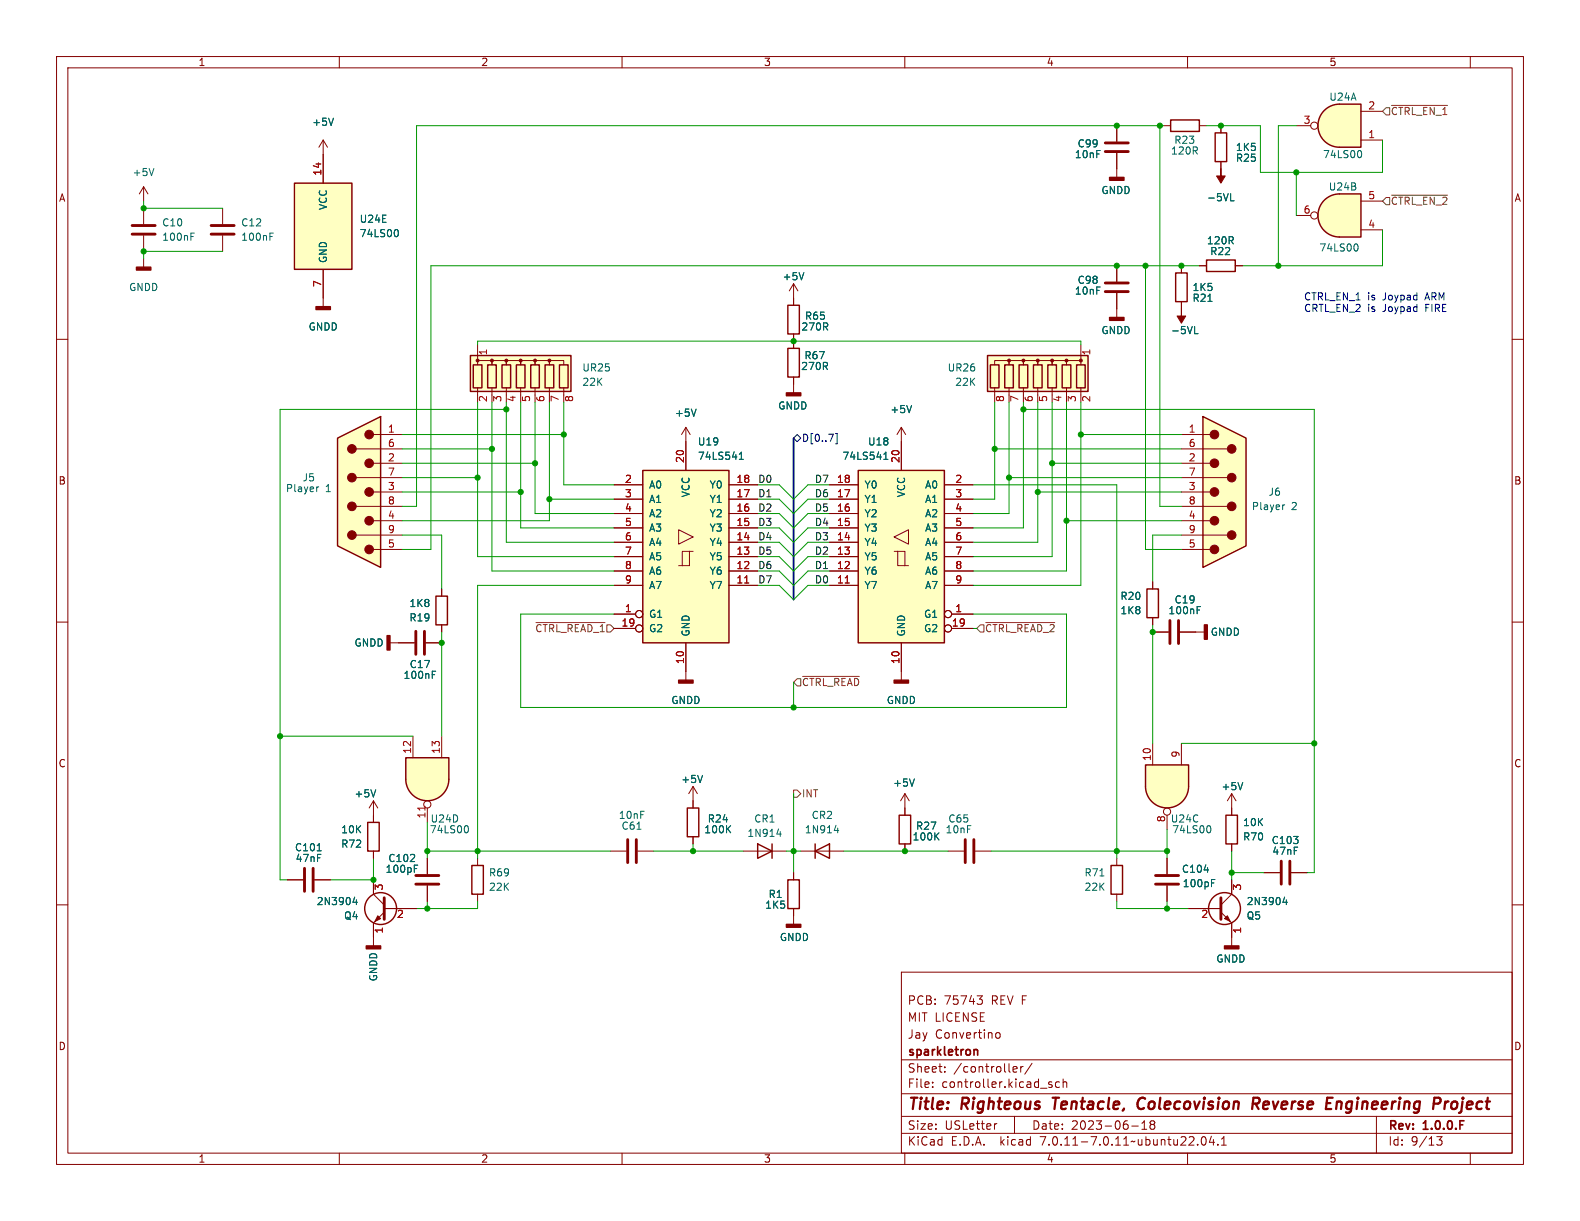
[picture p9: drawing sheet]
<svg xmlns="http://www.w3.org/2000/svg" width="279mm" height="216mm" viewBox="0 0 279 216" stroke-linecap="round" stroke-linejoin="round" font-family="sans-serif">
<defs><g id="words">
<g font-size="2.8" fill="#840000">
<text x="160.4" y="196.8">Title:</text>
<text x="170.1" y="196.8">Righteous</text>
<text x="187" y="196.8">Tentacle,</text>
<text x="202.8" y="196.8">Colecovision</text>
<text x="223.9" y="196.8">Reverse</text>
<text x="237.7" y="196.8">Engineering</text>
<text x="257.5" y="196.8">Project</text>
</g>
<g font-size="2.1" fill="#840000">
<text x="160.4" y="177.9">PCB:</text>
<text x="166.9" y="177.9">75743</text>
<text x="175.4" y="177.9">REV F</text>
<text x="160.4" y="183.9">Jay</text>
<text x="160.4" y="180.9">MIT LICENSE</text>
<text x="165.3" y="183.9">Convertino</text>
<text x="160.4" y="189.9">Sheet:</text>
<text x="160.4" y="187.1">sparkletron</text>
<text x="168.6" y="189.9">/controller/</text>
<text x="160.4" y="192.6">File:</text>
<text x="166.5" y="192.6">controller.kicad_sch</text>
<text x="160.4" y="202.8">KiCad</text>
<text x="160.4" y="200">Size:</text>
<text x="167.1" y="200">USLetter</text>
<text x="168.1" y="202.8">E.D.A.</text>
<text x="177" y="202.8">kicad</text>
<text x="182.4" y="200">Date:</text>
<text x="184.2" y="202.8">7.0.11-7.0.11~ubuntu22.04.1</text>
<text x="189.4" y="200">2023-06-18</text>
<text x="245.4" y="200.2">Rev:</text>
<text x="245.4" y="202.8">Id:</text>
<text x="249.5" y="202.8">9/13</text>
<text x="251.8" y="200.2">1.0.0.F</text>
</g>
<g font-size="1.8" fill="#840000">
<text x="35" y="11.9">1</text>
<text x="85" y="11.9">2</text>
<text x="135" y="11.9">3</text>
<text x="185" y="11.9">4</text>
<text x="235" y="11.9">5</text>
<text x="10.3" y="35.9">A</text>
<text x="267.7" y="35.9">A</text>
<text x="86.4" y="71.2" transform="rotate(-90 86.4 71.2)">2</text>
<text x="89" y="71.2" transform="rotate(-90 89 71.2)">3</text>
<text x="91.5" y="71.2" transform="rotate(-90 91.5 71.2)">4</text>
<text x="94.1" y="71.2" transform="rotate(-90 94.1 71.2)">5</text>
<text x="96.6" y="71.2" transform="rotate(-90 96.6 71.2)">6</text>
<text x="99.1" y="71.2" transform="rotate(-90 99.1 71.2)">7</text>
<text x="10.3" y="85.9">B</text>
<text x="267.7" y="85.9">B</text>
<text x="10.3" y="135.9">C</text>
<text x="267.7" y="135.9">C</text>
<text x="10.3" y="185.9">D</text>
<text x="267.7" y="185.9">D</text>
<text x="35" y="205.8">1</text>
<text x="85" y="205.8">2</text>
<text x="135" y="205.8">3</text>
<text x="185" y="205.8">4</text>
<text x="235" y="205.8">5</text>
</g>
<g font-size="1.8" fill="#006464">
<text x="55.1" y="22.5">+5V</text>
<text x="235" y="18">U24A</text>
<text x="190" y="28.2">10nF</text>
<text x="190.5" y="26.3">C99</text>
<text x="207" y="27.5">120R</text>
<text x="207.6" y="25.6">R23</text>
<text x="218.4" y="28.8">R25</text>
<text x="218.4" y="26.9">1K5</text>
<text x="233.9" y="28.2">74LS00</text>
<text x="23.4" y="31.3">+5V</text>
<text x="194.7" y="34.5">GNDD</text>
<text x="213.3" y="35.8">-5VL</text>
<text x="234.9" y="33.9">U24B</text>
<text x="28.6" y="40.2">C10</text>
<text x="42.6" y="40.2">C12</text>
<text x="58" y="37.2" transform="rotate(-90 58 37.2)">VCC</text>
<text x="63.5" y="39.6">U24E</text>
<text x="28.6" y="42.8">100nF</text>
<text x="42.6" y="42.8">100nF</text>
<text x="58" y="46.6" transform="rotate(-90 58 46.6)">GND</text>
<text x="63.5" y="42.1">74LS00</text>
<text x="213.3" y="43.4">120R</text>
<text x="213.9" y="45.3">R22</text>
<text x="233.2" y="44.7">74LS00</text>
<text x="22.7" y="51.7">GNDD</text>
<text x="138.3" y="49.8">+5V</text>
<text x="190" y="52.3">10nF</text>
<text x="190.5" y="50.4">C98</text>
<text x="210.8" y="53.6">R21</text>
<text x="210.8" y="51.7">1K5</text>
<text x="54.5" y="58.6">GNDD</text>
<text x="141.6" y="58.6">270R</text>
<text x="142.2" y="56.7">R65</text>
<text x="194.7" y="59.3">GNDD</text>
<text x="207" y="59.3">-5VL</text>
<text x="102.9" y="65.9">UR25</text>
<text x="141.6" y="65.6">270R</text>
<text x="142.1" y="63.7">R67</text>
<text x="167.5" y="65.9">UR26</text>
<text x="102.9" y="68.4">22K</text>
<text x="168.8" y="68.4">22K</text>
<text x="119.2" y="73.9">+5V</text>
<text x="137.5" y="72.6">GNDD</text>
<text x="157.3" y="73.3">+5V</text>
<text x="123.3" y="79">U19</text>
<text x="123.3" y="81.5">74LS541</text>
<text x="148.9" y="81.5">74LS541</text>
<text x="153.4" y="79">U18</text>
<text x="50.5" y="87.2">Player</text>
<text x="53.4" y="85.3">J5</text>
<text x="57.6" y="87.2">1</text>
<text x="114.7" y="86.6">A0</text>
<text x="114.7" y="89.1">A1</text>
<text x="122.1" y="88" transform="rotate(-90 122.1 88)">VCC</text>
<text x="125.4" y="89.1">Y1</text>
<text x="125.4" y="86.6">Y0</text>
<text x="152.8" y="89.1">Y1</text>
<text x="152.8" y="86.6">Y0</text>
<text x="160.2" y="88" transform="rotate(-90 160.2 88)">VCC</text>
<text x="163.5" y="86.6">A0</text>
<text x="163.5" y="89.1">A1</text>
<text x="224.2" y="87.9">J6</text>
<text x="114.7" y="91.7">A2</text>
<text x="114.7" y="94.2">A3</text>
<text x="125.4" y="94.2">Y3</text>
<text x="125.4" y="91.7">Y2</text>
<text x="152.8" y="94.2">Y3</text>
<text x="152.8" y="91.7">Y2</text>
<text x="163.5" y="91.7">A2</text>
<text x="163.5" y="94.2">A3</text>
<text x="221.3" y="90.4">Player</text>
<text x="228.4" y="90.4">2</text>
<text x="114.7" y="96.7">A4</text>
<text x="114.7" y="99.3">A5</text>
<text x="114.7" y="101.8">A6</text>
<text x="125.4" y="101.8">Y6</text>
<text x="125.4" y="99.3">Y5</text>
<text x="125.4" y="96.7">Y4</text>
<text x="152.8" y="101.8">Y6</text>
<text x="152.8" y="99.3">Y5</text>
<text x="152.8" y="96.7">Y4</text>
<text x="163.5" y="96.7">A4</text>
<text x="163.5" y="99.3">A5</text>
<text x="163.5" y="101.8">A6</text>
<text x="72.3" y="107.5">1K8</text>
<text x="114.7" y="104.4">A7</text>
<text x="125.4" y="104.4">Y7</text>
<text x="152.8" y="104.4">Y7</text>
<text x="163.5" y="104.4">A7</text>
<text x="198" y="106.3">R20</text>
<text x="207.6" y="106.9">C19</text>
<text x="72.3" y="110.1">R19</text>
<text x="114.7" y="109.4">G1</text>
<text x="114.7" y="112">G2</text>
<text x="122.1" y="112.6" transform="rotate(-90 122.1 112.6)">GND</text>
<text x="160.2" y="112.6" transform="rotate(-90 160.2 112.6)">GND</text>
<text x="163.3" y="109.4">G1</text>
<text x="163.3" y="112">G2</text>
<text x="198" y="108.8">1K8</text>
<text x="206.5" y="108.8">100nF</text>
<text x="214" y="112.6">GNDD</text>
<text x="62.6" y="114.5">GNDD</text>
<text x="72.3" y="118.3">C17</text>
<text x="71.3" y="120.2">100nF</text>
<text x="118.6" y="124.7">GNDD</text>
<text x="156.7" y="124.7">GNDD</text>
<text x="62.6" y="141.2">+5V</text>
<text x="120.4" y="138.7">+5V</text>
<text x="157.8" y="139.3">+5V</text>
<text x="215.9" y="139.9">+5V</text>
<text x="60.2" y="147.5">10K</text>
<text x="75.9" y="147.5">74LS00</text>
<text x="76" y="145.6">U24D</text>
<text x="109.3" y="145">10nF</text>
<text x="109.8" y="146.9">C61</text>
<text x="124.4" y="147.5">100K</text>
<text x="125.1" y="145.6">R24</text>
<text x="132.1" y="148.2">1N914</text>
<text x="133.3" y="145.6">CR1</text>
<text x="142.2" y="147.5">1N914</text>
<text x="143.4" y="145">CR2</text>
<text x="161.3" y="148.8">100K</text>
<text x="161.9" y="146.9">R27</text>
<text x="167.1" y="147.5">10nF</text>
<text x="167.6" y="145.6">C65</text>
<text x="206.9" y="145.6">U24C</text>
<text x="207.2" y="147.5">74LS00</text>
<text x="219.7" y="148.8">R70</text>
<text x="219.7" y="146.3">10K</text>
<text x="224.8" y="149.5">C103</text>
<text x="52.1" y="150.7">C101</text>
<text x="52.2" y="152.6">47nF</text>
<text x="60.2" y="150.1">R72</text>
<text x="68.1" y="154.5">100pF</text>
<text x="68.6" y="152.6">C102</text>
<text x="86.4" y="155.2">R69</text>
<text x="191.7" y="155.2">R71</text>
<text x="208.9" y="154.5">C104</text>
<text x="224.9" y="151.4">47nF</text>
<text x="55.9" y="160.2">2N3904</text>
<text x="86.4" y="157.7">22K</text>
<text x="135.2" y="160.9">1K5</text>
<text x="135.8" y="159">R1</text>
<text x="191.7" y="157.7">22K</text>
<text x="209.1" y="157.1">100pF</text>
<text x="220.4" y="160.2">2N3904</text>
<text x="60.7" y="162.8">Q4</text>
<text x="137.8" y="166.6">GNDD</text>
<text x="220.4" y="162.8">Q5</text>
<text x="66.9" y="173.6" transform="rotate(-90 66.9 173.6)">GNDD</text>
<text x="215" y="170.4">GNDD</text>
</g>
<g font-size="1.8" fill="#a90000">
<text x="230.4" y="22">3</text>
<text x="241.9" y="19.4">2</text>
<text x="241.9" y="24.5">1</text>
<text x="56.9" y="31.2" transform="rotate(-90 56.9 31.2)">14</text>
<text x="241.9" y="35.3">5</text>
<text x="230.4" y="37.8">6</text>
<text x="241.9" y="40.4">4</text>
<text x="56.9" y="50.9" transform="rotate(-90 56.9 50.9)">7</text>
<text x="86.4" y="62.9" transform="rotate(-90 86.4 62.9)">1</text>
<text x="193.1" y="62.9" transform="rotate(-90 193.1 62.9)">1</text>
<text x="101.7" y="71.2" transform="rotate(-90 101.7 71.2)">8</text>
<text x="177.9" y="71.2" transform="rotate(-90 177.9 71.2)">8</text>
<text x="180.4" y="71.2" transform="rotate(-90 180.4 71.2)">7</text>
<text x="183" y="71.2" transform="rotate(-90 183 71.2)">6</text>
<text x="185.5" y="71.2" transform="rotate(-90 185.5 71.2)">5</text>
<text x="188" y="71.2" transform="rotate(-90 188 71.2)">4</text>
<text x="190.6" y="71.2" transform="rotate(-90 190.6 71.2)">3</text>
<text x="193.1" y="71.2" transform="rotate(-90 193.1 71.2)">2</text>
<text x="68.5" y="76.6">1</text>
<text x="210.1" y="76.6">1</text>
<text x="68.5" y="81.7">2</text>
<text x="68.5" y="79.1">6</text>
<text x="121" y="82" transform="rotate(-90 121 82)">20</text>
<text x="159.1" y="82" transform="rotate(-90 159.1 82)">20</text>
<text x="210.1" y="81.7">2</text>
<text x="210.1" y="79.1">6</text>
<text x="68.5" y="86.7">3</text>
<text x="68.5" y="84.2">7</text>
<text x="68.5" y="89.3">8</text>
<text x="110.4" y="85.5">2</text>
<text x="110.4" y="88">3</text>
<text x="130.1" y="88">17</text>
<text x="130.1" y="85.5">18</text>
<text x="147.9" y="88">17</text>
<text x="147.9" y="85.5">18</text>
<text x="168.8" y="85.5">2</text>
<text x="168.8" y="88">3</text>
<text x="210.1" y="86.7">3</text>
<text x="210.1" y="84.2">7</text>
<text x="210.1" y="89.3">8</text>
<text x="68.5" y="91.8">4</text>
<text x="68.5" y="94.4">9</text>
<text x="110.4" y="90.6">4</text>
<text x="110.4" y="93.1">5</text>
<text x="110.4" y="95.6">6</text>
<text x="130.1" y="95.6">14</text>
<text x="130.1" y="93.1">15</text>
<text x="130.1" y="90.6">16</text>
<text x="147.9" y="95.6">14</text>
<text x="147.9" y="93.1">15</text>
<text x="147.9" y="90.6">16</text>
<text x="168.8" y="90.6">4</text>
<text x="168.8" y="93.1">5</text>
<text x="168.8" y="95.6">6</text>
<text x="210.1" y="91.8">4</text>
<text x="210.1" y="94.4">9</text>
<text x="68.5" y="96.9">5</text>
<text x="110.4" y="98.2">7</text>
<text x="110.4" y="100.7">8</text>
<text x="130.1" y="100.7">12</text>
<text x="130.1" y="98.2">13</text>
<text x="147.9" y="100.7">12</text>
<text x="147.9" y="98.2">13</text>
<text x="168.8" y="98.2">7</text>
<text x="168.8" y="100.7">8</text>
<text x="210.1" y="96.9">5</text>
<text x="110.4" y="103.3">9</text>
<text x="130.1" y="103.3">11</text>
<text x="147.9" y="103.3">11</text>
<text x="168.8" y="103.3">9</text>
<text x="109.8" y="110.9">19</text>
<text x="110.4" y="108.3">1</text>
<text x="168.2" y="110.9">19</text>
<text x="168.8" y="108.3">1</text>
<text x="121" y="117.5" transform="rotate(-90 121 117.5)">10</text>
<text x="159.1" y="117.5" transform="rotate(-90 159.1 117.5)">10</text>
<text x="72.8" y="133.4" transform="rotate(-90 72.8 133.4)">12</text>
<text x="77.9" y="133.4" transform="rotate(-90 77.9 133.4)">13</text>
<text x="203.6" y="134.7" transform="rotate(-90 203.6 134.7)">10</text>
<text x="208.7" y="134.1" transform="rotate(-90 208.7 134.1)">9</text>
<text x="75.3" y="144.8" transform="rotate(-90 75.3 144.8)">11</text>
<text x="206.1" y="145.5" transform="rotate(-90 206.1 145.5)">8</text>
<text x="68" y="157.6" transform="rotate(-90 68 157.6)">3</text>
<text x="219.8" y="157.6" transform="rotate(-90 219.8 157.6)">3</text>
<text x="68" y="165.2" transform="rotate(-90 68 165.2)">1</text>
<text x="70.1" y="162.6">2</text>
<text x="212.3" y="162.6">2</text>
<text x="219.8" y="165.2" transform="rotate(-90 219.8 165.2)">1</text>
</g>
<g font-size="1.8" fill="#725600">
<text x="245.8" y="20.5">~{CTRL_EN_1}</text>
<text x="245.8" y="36.4">~{CTRL_EN_2}</text>
<text x="94.6" y="112">~{CTRL_READ_1}</text>
<text x="174.1" y="112">~{CTRL_READ_2}</text>
<text x="141.7" y="121.5">~{CTRL_READ}</text>
<text x="141.7" y="141.2">INT</text>
</g>
<g font-size="1.8" fill="#0000c2">
<text x="230.5" y="53.2">CTRL_EN_1</text>
<text x="241.8" y="53.2">is</text>
<text x="244.6" y="53.2">Joypad</text>
<text x="252.3" y="53.2">ARM</text>
<text x="230.5" y="55.2">CRTL_EN_2</text>
<text x="241.8" y="55.2">is</text>
<text x="244.6" y="55.2">Joypad</text>
<text x="252.3" y="55.2">FIRE</text>
</g>
<text font-size="1.8" fill="#000084" x="141.7" y="78.3">D[0..7]</text>
<g font-size="1.8" fill="#0f0f0f">
<text x="134" y="85.5">D0</text>
<text x="134" y="88">D1</text>
<text x="144" y="85.5">D7</text>
<text x="144" y="88">D6</text>
<text x="134" y="93.1">D3</text>
<text x="134" y="90.5">D2</text>
<text x="134" y="95.6">D4</text>
<text x="144" y="93.1">D4</text>
<text x="144" y="95.6">D3</text>
<text x="144" y="90.5">D5</text>
<text x="134" y="98.2">D5</text>
<text x="134" y="100.7">D6</text>
<text x="144" y="100.7">D1</text>
<text x="144" y="98.2">D2</text>
<text x="134" y="103.2">D7</text>
<text x="144" y="103.2">D0</text>
</g>
</g></defs>
<g fill="none" stroke="#840000" stroke-width=".18">
<path d="M10 10h259.4v195.9h-259.4zM12 12h255.4v191.9h-255.4zM60 10v2M110 10v2M160 10v2M210 10v2M260 10v2M197.5 22.2v2.8M197.5 27.1v2.7M10 60h2M267.4 60h2M10 110h2"/>
<path d="M267.4 110h2M10 160h2M267.4 160h2M159.4 171.9h108v32h-108zM172.8 176.1h.9l-.5 .6 .4 .1 .1 .5-.3 .3h-.4M159.4 197.4h108M159.4 193.4h108M159.4 187.4h108M164.9 192.1v.2M164.9 191.4v.1M167.1 189.4v.2M167.1 188.7v.1"/>
<path d="M176.1 182.9l.3-.3 .3 .1 .2 .2v.4l-.2 .2-.3 .1-.3-.3M176.3 198.7l-.3 .1M179.1 189.4l.3 .2 .4-.1M179.1 188.8l.3-.2h.2l.3 .2v.1l-.8 .2M179.4 197.4v3M180.5 188.6v1M180.9 188.6l-.3 .1-.1 .2M182.5 188l-1.3 1.9M185.5 191.7l.5 .2 .1 .2-.2 .2-.5-.1M185.5 191.4h.5M187.4 191.4l-.5-.1-.3 .3v.4l.2 .2h.6M188 191.4l.2-.1 .4 .1v.9"/>
<path d="M188 190.8v1.5M200.1 199.1h1.2M201.9 199.7h.9M201.9 198.6l.5-.4v1.5M203.6 198.8l-.2 .3v.3l.2 .3 .5-.1 .1-.2-.1-.4-.2-.2M203.6 198.8l-.2-.3 .2-.3 .5 .1 .1 .2-.3 .3M203.6 198.8h.3M243.4 197.4v6.5M60 203.9v2M110 203.9v2M159.4 200.4h108M160 203.9v2"/>
<path d="M210 203.9v2M211.8 202.3v.2M212.6 201.1l.2-.1a.81 .81 0 0 1 .6 .6 .81 .81 0 0 1-.3 .8l-.2 .1a.81 .81 0 0 1-.3-1.4zM214.2 200.9l-.3 1.1h.9M214.6 201.5v1M215.4 202.3v.2M216 202.5h.9M216 201.4l.4-.4v1.5M254.1 201h.9l-.5 .6 .4 .1v.6l-.2 .2-.6-.1M260 203.9v2"/>
</g>
<path d="M186.1 194.1h1.2M186.7 194.1l-.2 2M202.1 194.1a1.13 1.13 0 0 0-.9 .7 1.13 1.13 0 0 0 .2 1.2l.3 .1 .5-.1M221.5 195.2h.8a.55 .55 0 0 0 .4-.5 .55 .55 0 0 0-.3-.6h-.7l-.3 2M222 195.2l.6 .9M236.4 194.8l-.1 1.3M237 194.8l-.6 .2M255.6 194.8l-.2 1.3M256.2 194.8l-.4 .1-.3 .3M256.8 195l-.2 .7 .2 .3" fill="none" stroke="#840000" stroke-width=".4"/>
<path d="M172.3 185.6h.5l.1 1" fill="none" stroke="#840000" stroke-width=".3"/>
<path d="M195.5 26.8h4M195.5 25.3h4" fill="none" stroke="#840000" stroke-width=".51"/>
<path d="M59.7 77.5l7.6-3.8v26.6l-7.6-3.8z" fill="#ffffc2"/>
<g fill="#840000" stroke="#840000" stroke-width=".18">
<circle cx="65.3" cy="76.8" r=".76"/>
<circle cx="65.3" cy="81.9" r=".76"/>
<circle cx="65.3" cy="87" r=".76"/>
<circle cx="65.3" cy="92.1" r=".76"/>
<circle cx="65.3" cy="97.2" r=".76"/>
<circle cx="62.2" cy="79.4" r=".76"/>
<circle cx="62.2" cy="84.5" r=".76"/>
<circle cx="62.2" cy="89.5" r=".76"/>
<circle cx="62.2" cy="94.6" r=".76"/>
</g>
<g fill="none" stroke="#840000" stroke-width=".18">
<path d="M63 79.4h8.1M66 76.8h5.1M121.3 78.1v5.1M63 84.5h8.1M63 89.5h8.1M63 94.6h8.1M66 81.9h5.1M66 87h5.1M66 92.1h5.1M66 97.2h5.1M108.6 98.4h5.1M108.6 95.9h5.1"/>
<path d="M108.6 93.3h5.1M108.6 90.8h5.1M108.6 88.3h5.1M108.6 85.7h5.1M120 93.7l2.6 1.2-2.6 1.3zM121.9 97.5h-1.3v2.5M122.6 97.5h-.7v2.5h-1.9M128.9 98.4h5.1M128.9 95.9h5.1M128.9 93.3h5.1M128.9 90.8h5.1M128.9 88.3h5.1"/>
<path d="M128.9 85.7h5.1M108.6 108.6h3.8M108.6 103.5h5.1M108.6 101h5.1M108.6 111.1h3.8M121.3 113.7v5M128.9 103.5h5.1M128.9 101h5.1M203.8 111.8h2.8M208.7 111.8h4.3M223.5 154.3h2.8M228.3 154.3h2.8"/>
<circle cx="113" cy="111.1" r=".63"/>
<circle cx="113" cy="108.6" r=".63"/>
</g>
<path d="M59.7 77.5l7.6-3.8v26.6l-7.6-3.8zM113.7 83.2h15.2v30.5h-15.2z" fill="none" stroke="#840000" stroke-width=".25"/>
<path d="M56.4 86.1l-.3 .1M130.7 81.2h.8M130.7 80.3l.4-.3v1.2M211.7 107.9h.4M211.7 107.3h.6" fill="none" stroke="#006464" stroke-width=".18"/>
<path d="M113.7 83.2h15.2v30.5h-15.2z" fill="#ffffc2" stroke="#ffffc2" stroke-width=".18"/>
<path d="M131.7 103.1h.7" fill="none" stroke="#a90000" stroke-width=".18"/>
<path d="M206.9 109.7v4.1M208.4 109.7v4.1M226.6 152.3v4M228.1 152.3v4" fill="none" stroke="#840000" stroke-width=".51"/>
<path d="M213 110.5h.5v2.5h-.5z" fill="#840000" stroke="#840000" stroke-width=".25"/>
<path d="M212.7 73.7l7.6 3.8v19l-7.6 3.8z" fill="#ffffc2"/>
<g fill="#840000" stroke="#840000" stroke-width=".18">
<path d="M216.5 162.4l.5-.5 .6 1z"/>
<circle cx="214.8" cy="76.8" r=".76"/>
<circle cx="214.8" cy="81.9" r=".76"/>
<circle cx="214.8" cy="87" r=".76"/>
<circle cx="214.8" cy="92.1" r=".76"/>
<circle cx="214.8" cy="97.2" r=".76"/>
<circle cx="217.8" cy="79.4" r=".76"/>
<circle cx="217.8" cy="84.5" r=".76"/>
<circle cx="217.8" cy="89.5" r=".76"/>
<circle cx="217.8" cy="94.6" r=".76"/>
</g>
<g fill="none" stroke="#840000" stroke-width=".18">
<path d="M197.5 47v2.8M197.5 51.8v4.3M208.9 76.8h5.1M208.9 79.4h8.1M208.9 81.9h5.1M208.9 84.5h8.1M208.9 87h5.1M208.9 89.5h8.1M208.9 92.1h5.1M208.9 94.6h8.1M208.9 97.2h5.1M121.3 118.7v1.6"/>
<path d="M203.8 102.9v1.2M203.8 109.2v1.3M107.9 150.5h2.8M112.8 150.5h2.8M122.6 141.6v1.3M122.6 148v1.2M131.4 150.5h7.7M140.3 154.3v1.3M197.5 151.8v1.2M197.5 158.1v1.3M217.8 155.6v2.5l-1.9 1.9M140.3 160.7v1.2"/>
<path d="M210.2 160.7h5.7M215.9 161.3l1.9 1.9v2.5"/>
</g>
<g fill="none" stroke="#840000" stroke-width=".25">
<path d="M212.7 73.7l7.6 3.8v19l-7.6 3.8zM202.8 104.1h2.1v5.1h-2.1zM121.5 142.9h2.1v5.1h-2.1zM134 149.2l2.5 1.3-2.5 1.3zM136.5 149.2v2.6M139.3 155.6h2.1v5.1h-2.1zM196.5 153h2v5.1h-2z"/>
<circle cx="216.5" cy="160.7" r="2.82"/>
</g>
<path d="M227.2 89.3l-.3 .1M112.6 146.6h.8M128.7 146.5l.5 .8M129.2 146l-.7 .7M137.4 147.5h.8M138 147.1v.8M194.5 154.9h.7M227.2 158.6l-.3 .9h.8M227.5 159.1v.9" fill="none" stroke="#006464" stroke-width=".18"/>
<g fill="#840000" stroke="#840000" stroke-width=".25">
<path d="M120 120.3h2.6v.5h-2.6z"/>
<path d="M196.2 56.1h2.6v.5h-2.6z"/>
</g>
<path d="M195.5 50h4M195.5 51.6h4M111 148.5v4M112.5 148.5v4M215.9 158.8v3.8" fill="none" stroke="#840000" stroke-width=".51"/>
<path d="M234.2 35.4a3.8 3.8 0 0 1 2.7-1.1v7.6a3.8 3.8 0 0 1-3.6-2.4 3.8 3.8 0 0 1 .9-4.1z" fill="#ffffc2" stroke="#ffffc2" stroke-width=".18"/>
<path d="M236.9 34.3h3.8v7.6h-3.8z" fill="#ffffc2"/>
<path d="M234.2 35.4a3.8 3.8 0 0 1 2.7-1.1h3.8v7.6h-3.8a3.8 3.8 0 0 1-3.6-2.4 3.8 3.8 0 0 1 .9-4.1zM139.3 54h2.1v5.1h-2.1zM139.3 61.6h2.1v5.1h-2.1zM151.8 83.2h15.2v30.5h-15.2zM65 145.4h2.1v5.1h-2.1zM83.4 153h2.1v5.1h-2.1z" fill="none" stroke="#840000" stroke-width=".25"/>
<g fill="none" stroke="#840000" stroke-width=".18">
<path d="M57.1 24.8l-.7 1.2M57.1 24.8v2.5M57.1 24.8l.8 1.2M229.2 38.1h2.6M240.7 35.6h3.8M140.3 50.2l-.7 1.2M140.3 50.2v3.8M140.3 59.1v2.5M140.3 50.2l.8 1.2M240.7 40.6h3.8M140.3 66.7v1.2M159.4 78.1v5.1"/>
<path d="M146.7 98.4h5.1M146.7 95.9h5.1M146.7 93.3h5.1M146.7 90.8h5.1M146.7 88.3h5.1M146.7 85.7h5.1M158.1 97.5h.6v2.5h2M158.1 94.9l2.6-1.2v2.5zM158.7 97.5h1.3v2.5M167 98.4h5.1M167 95.9h5.1M167 93.3h5.1"/>
<path d="M167 90.8h5.1M167 88.3h5.1M167 85.7h5.1M146.7 103.5h5.1M146.7 101h5.1M159.4 113.7v5M167 103.5h5.1M167 101h5.1M168.3 108.6h3.8M168.3 111.1h3.8M122.6 139.1l-.8 1.2M122.6 139.1v2.5"/>
<path d="M122.6 139.1l.7 1.2M50.8 155.6h2.8M55.6 155.6h2.8M66 141.6v3.8M66 150.5v1.3M66 141.6l-.7 1.3M66 141.6l.8 1.3M75.6 151.8v2.8M75.6 156.6v2.8M84.5 151.8v1.2M84.5 158.1v1.3M66 165.7v1.6"/>
<path d="M217.8 165.7v1.6"/>
<circle cx="232.4" cy="38.1" r=".63"/>
<circle cx="167.6" cy="111.1" r=".63"/>
<circle cx="167.6" cy="108.6" r=".63"/>
</g>
<path d="M59 20.9l-.5 1.3M142.1 48.2l-.4 1.3M239.8 43.1a.79 .79 0 0 1 0 1.3M156.3 81.2h.7M156.3 80.3l.3-.3v1.2M66.4 139.6l-.4 1.3M124.2 137.1l-.4 1.3M56.1 150.4h.7M73.3 153.6h.4M73.3 153h.6" fill="none" stroke="#006464" stroke-width=".18"/>
<g fill="#840000" stroke="#840000" stroke-width=".25">
<path d="M216.5 167.3h2.6v.5h-2.6z"/>
<path d="M64.8 167.3h2.5v.5h-2.5z"/>
</g>
<path d="M53.8 153.5v4.1M55.4 153.5v4.1M73.5 154.8h4.1M73.5 156.3h4.1" fill="none" stroke="#840000" stroke-width=".51"/>
<g fill="#ffffc2" stroke="#ffffc2" stroke-width=".18">
<path d="M151.8 83.2h15.2v30.5h-15.2z"/>
<path d="M71.8 137.8h7.6a3.8 3.8 0 0 1-3.8 3.8 3.8 3.8 0 0 1-3.8-3.8z"/>
</g>
<path d="M149.5 103.1h.7" fill="none" stroke="#a90000" stroke-width=".18"/>
<path d="M71.8 134h7.6v3.8h-7.6z" fill="#ffffc2"/>
<g fill="none" stroke="#840000" stroke-width=".25">
<path d="M52.1 32.4h10.1v15.2h-10.1zM207 21.2h5.1v2h-5.1zM207.9 48.3h2v5h-2zM213.4 46h5v2h-5zM83.2 62.9h17.8v6.3h-17.8zM83.7 64.5h1.5v4.1h-1.5zM86.2 64.5h1.6v4.1h-1.6zM88.8 64.5h1.5v4.1h-1.5zM91.3 64.5h1.5v4.1h-1.5zM93.9 64.5h1.5v4.1h-1.5zM96.4 64.5h1.5v4.1h-1.5zM98.9 64.5h1.6v4.1h-1.6z"/>
<path d="M174.6 62.9h17.8v6.3h-17.8zM175.1 64.5h1.6v4.1h-1.6zM177.7 64.5h1.5v4.1h-1.5zM180.2 64.5h1.5v4.1h-1.5zM182.8 64.5h1.5v4.1h-1.5zM185.3 64.5h1.5v4.1h-1.5zM187.8 64.5h1.6v4.1h-1.6zM190.4 64.5h1.5v4.1h-1.5zM77.1 105.4h2v5.1h-2zM71.8 134h7.6v3.8a3.8 3.8 0 0 1-3.8 3.8 3.8 3.8 0 0 1-3.8-3.8zM144.1 150.5l2.6-1.3v2.6zM144.1 149.2v2.6"/>
<path d="M159 144.1h2v5.1h-2z"/>
<circle cx="67.3" cy="160.7" r="2.82"/>
</g>
<g fill="none" stroke="#840000" stroke-width=".18">
<path d="M57.1 27.3v5.1M205.7 22.2h1.3M212.1 22.2h1.3M57.1 47.6v6.6M208.9 47v1.3M208.9 53.3v1.3M212.1 47h1.3M218.4 47h1.3M84.5 64.5v-.7h2.5v.7v-.7h2.5v.7v-.7h2.6v.7v-.7h2.5v.7v-.7h2.6v.7v-.7h2.5v.7M84.5 61v2.5M84.5 68.6v2.5M87 68.6v1.3"/>
<path d="M89.5 68.6v1.3M92.1 68.6v1.3M94.6 68.6v1.3M97.2 68.6v1.3M99.7 68.6v1.3M121.3 75.6l-.8 1.2M121.3 75.6v2.5M121.3 75.6l.7 1.2M140.3 67.9v1.6M159.4 75.6l.7 1.2M159.4 75.6v2.5M159.4 75.6l-.8 1.2"/>
<path d="M175.9 64.5v-.7h2.5v.7v-.7h2.6v.7v-.7h2.5v.7v-.7h2.6v.7v-.7h2.5v.7v-.7h2.5v.7M175.9 68.6v2.5M178.4 68.6v1.3M181 68.6v1.3M183.5 68.6v1.3M186.1 68.6v1.3M188.6 68.6v1.3M191.1 61v2.5M191.1 68.6v1.3M69 113.7h4.3M75.3 113.7h2.8M78.1 104.1v1.3"/>
<path d="M78.1 110.5v1.3M159.4 118.7v1.6M73 130.2v3.8M78.1 130.2v3.8M66 155.6v2.5l1.9 1.9M75.6 142.9v2.5M141.6 150.5h7.6M160 140.3l.8 1.3M160 140.3l-.7 1.3M160 140.3v3.8M160 149.2v1.3M167.6 150.5h2.8"/>
<path d="M172.5 150.5h2.8M67.9 161.3l-1.9 1.9v2.5M67.9 160.7h5.8M140.3 161.9v1.5"/>
<circle cx="75.6" cy="142.2" r=".63"/>
</g>
<path d="M75.1 142.5v.8" fill="none" stroke="#a90000" stroke-width=".18"/>
<g fill="none" stroke="#006464" stroke-width=".18">
<path d="M70.1 40.6a.79 .79 0 0 1 0 1.3M211.3 59h.6M213.6 53.3h.7M123.1 72.3l-.4 1.3M161.2 71.7l-.4 1.3M76.4 119.3h.5M76.4 118.7h.6M161.7 137.7l-.4 1.3M62.7 158.6l-.3 .9h.8M63 159.1v.9M82.5 146a.79 .79 0 0 1 0 1.3M147.5 146.8h.8"/>
<path d="M148.1 146.4v.9M165.5 147.8l.5 .7M166 147.3l-.7 .7"/>
</g>
<path d="M73.5 111.6v4.1M75.1 111.6v4.1M67.9 158.8v3.8M170.7 148.5v4M172.2 148.5v4" fill="none" stroke="#840000" stroke-width=".51"/>
<g fill="#840000" stroke="#840000" stroke-width=".18">
<path d="M66.8 161.9l.5 .5-1 .5z"/>
<path d="M208.9 54.6v1.3h.8l-.8 1.3-.7-1.3h.7z"/>
<circle cx="191.1" cy="63.8" r=".25"/>
<circle cx="188.6" cy="63.8" r=".25"/>
<circle cx="186.1" cy="63.8" r=".25"/>
<circle cx="183.5" cy="63.8" r=".25"/>
<circle cx="181" cy="63.8" r=".25"/>
<circle cx="178.4" cy="63.8" r=".25"/>
<circle cx="84.5" cy="63.8" r=".25"/>
<circle cx="87" cy="63.8" r=".25"/>
<circle cx="89.5" cy="63.8" r=".25"/>
<circle cx="92.1" cy="63.8" r=".25"/>
<circle cx="94.6" cy="63.8" r=".25"/>
<circle cx="97.2" cy="63.8" r=".25"/>
</g>
<g fill="#840000" stroke="#840000" stroke-width=".25">
<path d="M139.1 69.5h2.5v.5h-2.5z"/>
<path d="M68.5 112.4h.5v2.5h-.5z"/>
<path d="M139.1 163.4h2.5v.6h-2.5z"/>
<path d="M55.9 54.2h2.5v.5h-2.5z"/>
<path d="M158.1 120.3h2.6v.5h-2.6z"/>
</g>
<g fill="#ffffc2" stroke="#ffffc2" stroke-width=".18">
<path d="M174.6 62.9h17.8v6.3h-17.8z"/>
<path d="M52.1 32.4h10.1v15.2h-10.1z"/>
<path d="M83.2 62.9h17.8v6.3h-17.8z"/>
<path d="M234.2 19.5a3.8 3.8 0 0 1 2.7-1.1v7.6a3.8 3.8 0 0 1-3.6-2.3 3.8 3.8 0 0 1 .9-4.2z"/>
</g>
<path d="M236.9 18.4h3.8v7.6h-3.8z" fill="#ffffc2"/>
<path d="M234.2 19.5a3.8 3.8 0 0 1 2.7-1.1h3.8v7.6h-3.8a3.8 3.8 0 0 1-3.6-2.3 3.8 3.8 0 0 1 .9-4.2z" fill="none" stroke="#840000" stroke-width=".25"/>
<g fill="none" stroke="#840000" stroke-width=".18">
<path d="M240.7 19.7h3.8M229.2 22.2h2.6M240.7 24.8h3.8"/>
<circle cx="232.4" cy="22.2" r=".63"/>
</g>
<path d="M240.5 26.6a.79 .79 0 0 1 0 1.3" fill="none" stroke="#006464" stroke-width=".18"/>
<path d="M202.6 139.1h7.6a3.8 3.8 0 0 1-3.8 3.8 3.8 3.8 0 0 1-3.8-3.8z" fill="#ffffc2" stroke="#ffffc2" stroke-width=".18"/>
<path d="M202.6 135.3h7.6v3.8h-7.6z" fill="#ffffc2"/>
<path d="M214.9 23.5h2v5.1h-2zM202.6 135.3h7.6v3.8a3.8 3.8 0 0 1-3.8 3.8 3.8 3.8 0 0 1-3.8-3.8zM216.8 144.1h2v5.1h-2z" fill="none" stroke="#840000" stroke-width=".25"/>
<g fill="none" stroke="#840000" stroke-width=".18">
<path d="M25.4 33l-.8 1.3M25.4 33v2.6M25.4 36.8v2.8M25.4 33l.8 1.3M39.4 36.8v2.8M57.1 27.3v5.1M197.5 22.2v2.8M197.5 27.1v4.3M215.9 22.2v1.3M215.9 28.6v1.2M25.4 41.7v2.8M25.4 45.7v1.5"/>
<path d="M39.4 41.7v2.8M57.1 47.6v5.1M140.3 52.7v1.3M140.3 59.1v2.5M197.5 47v2.8M197.5 51.8v2.8M208.9 47v1.3M208.9 53.3v1.3M212.1 47h1.3M218.4 47h1.3M121.3 78.1v5.1M140.3 66.7v1.2"/>
<path d="M159.4 78.1v5.1M108.6 98.4h5.1M108.6 95.9h5.1M108.6 93.3h5.1M108.6 90.8h5.1M108.6 88.3h5.1M108.6 85.7h5.1M128.9 98.4h5.1M128.9 95.9h5.1M128.9 93.3h5.1M128.9 90.8h5.1M128.9 88.3h5.1"/>
<path d="M128.9 85.7h5.1M146.7 98.4h5.1M146.7 95.9h5.1M146.7 93.3h5.1M146.7 90.8h5.1M146.7 88.3h5.1M146.7 85.7h5.1M167 98.4h5.1M167 95.9h5.1M167 93.3h5.1M167 90.8h5.1M167 88.3h5.1"/>
<path d="M167 85.7h5.1M70.5 113.7h2.8M75.3 113.7h2.8M78.1 104.1v1.3M78.1 110.5v1.3M108.6 108.6h3.8M108.6 103.5h5.1M108.6 101h5.1M108.6 111.1h3.8M121.3 113.7v5M128.9 103.5h5.1M128.9 101h5.1"/>
<path d="M146.7 103.5h5.1M146.7 101h5.1M159.4 113.7v5M167 103.5h5.1M167 101h5.1M168.3 108.6h3.8M168.3 111.1h3.8M203.8 102.9v1.2M203.8 109.2v1.3M203.8 111.8h2.8M208.7 111.8h2.8M203.8 131.4v3.9"/>
<path d="M208.9 131.4v3.9M50.8 155.6h2.8M55.6 155.6h2.8M66 144.1v1.3M66 150.5v1.3M66 155.6v2.5M75.6 151.8v2.8M75.6 156.6v2.8M122.6 141.6v1.3M122.6 148v1.2M140.3 154.3v1.3M160 142.9v1.2"/>
<path d="M160 149.2v1.3M206.4 144.1v2.6M206.4 151.8v2.8M206.4 156.6v2.8M217.8 140.3l.8 1.3M217.8 140.3v3.8M217.8 149.2v1.3M217.8 155.6v2.5M217.8 140.3l-.8 1.3M223.5 154.3h2.8M228.3 154.3h2.8M66 163.2v2.5"/>
<path d="M67.9 160.7h5.8M140.3 160.7v1.2M210.2 160.7h5.7M217.8 163.2v2.5"/>
<circle cx="113" cy="111.1" r=".63"/>
<circle cx="113" cy="108.6" r=".63"/>
<circle cx="167.6" cy="111.1" r=".63"/>
<circle cx="167.6" cy="108.6" r=".63"/>
<circle cx="206.4" cy="143.5" r=".63"/>
</g>
<g fill="none" stroke="#006464" stroke-width=".18">
<path d="M27.2 29.8l-.4 1.3M59 20.9l-.5 1.3M217.6 35.5h.6M33.8 41.8h.4M33.8 41.2h.6M47.7 41.8h.5M47.7 41.2h.6M70.1 40.6a.79 .79 0 0 1 0 1.3M142.1 48.2l-.4 1.3M211.3 59h.6M213.6 53.3h.7M123.1 72.3l-.4 1.3"/>
<path d="M161.2 71.7l-.4 1.3M130.7 81.2h.8M130.7 80.3l.4-.3v1.2M156.3 81.2h.7M156.3 80.3l.3-.3v1.2M76.4 119.3h.5M76.4 118.7h.6M211.7 107.9h.4M211.7 107.3h.6M66.4 139.6l-.4 1.3M124.2 137.1l-.4 1.3M161.7 137.7l-.4 1.3"/>
<path d="M219.8 138.4l-.5 1.2M56.1 150.4h.7M62.7 158.6l-.3 .9h.8M63 159.1v.9M73.3 153.6h.4M73.3 153h.6M128.7 146.5l.5 .8M129.2 146l-.7 .7M165.5 147.8l.5 .7M166 147.3l-.7 .7M212.9 153.8h.8M213.8 146a.79 .79 0 0 1 0 1.3"/>
<path d="M214.2 156.1h.5M214.2 155.5h.6M227.2 158.6l-.3 .9h.8M227.5 159.1v.9"/>
</g>
<path d="M23.4 39.9h4M37.3 39.9h4.1M23.4 41.4h4M37.3 41.4h4.1M204.3 154.8h4.1M204.3 156.3h4.1" fill="none" stroke="#840000" stroke-width=".51"/>
<g fill="#840000" stroke="#840000" stroke-width=".25">
<path d="M196.2 31.4h2.6v.5h-2.6z"/>
<path d="M24.1 47.2h2.6v.6h-2.6z"/>
</g>
<path d="M215.9 29.8v1.3h.8l-.8 1.3-.8-1.3h.8z" fill="#840000" stroke="#840000" stroke-width=".18"/>
<path d="M245.1 19.1h.6v1.2h-.6l-.6-.6zM246.1 18.6h9.9M245.1 34.9h.6v1.3h-.6l-.6-.6zM246.1 34.5h9.9M94.8 110.1h12.2M141.9 119.6h10.1M173.4 110.5h.6v1.3h-.6l-.7-.7zM174.3 110.1h12.2M140.3 139.7h.7l.6 .6-.6 .7h-.7zM140.3 120.7l.7-.7h.6v1.3h-.6z" fill="none" stroke="#725600" stroke-width=".18"/>
<path d="M140.3 77.5l.7-.7 .6 .7-.6 .6zM147.7 76.7h.3v1.8h-.3" fill="none" stroke="#000084" stroke-width=".18"/>
<path d="M140.3 77.5v28.5" fill="none" stroke="#000084" stroke-width=".3"/>
<g fill="none" stroke="#009600" stroke-width=".18">
<path d="M25.4 35.6v1.2h14M205.1 22.2v67.3h3.8M205.7 22.2h-132v67.3h-2.6M213.4 22.2h9.5v8.3h21.6v-5.7M229.2 22.2h-3.1v24.8M229.2 30.5v7.6M39.4 44.5h-14v1.2M202.6 47v50.2h6.3M212.1 47h-135.9v50.2h-5.1M244.5 40.6v6.4h-24.8M71.1 79.4h15.9M71.1 76.8h28.6"/>
<path d="M84.5 71.1v27.3h24.1M84.5 61v-.7h106.6v.7M87 71.1v29.9h21.6M89.5 71.1v24.8h19.1M89.5 72.4h-40v83.2h1.3M92.1 71.1v22.2h16.5M94.6 71.1v19.7h14M97.2 71.1v21h-26.1M99.7 71.1v14.6h8.9M175.9 71.1v17.2h-3.8M175.9 79.4h33M178.4 71.1v19.7h-6.3"/>
<path d="M181 71.1v22.2h-8.9M181 72.4h51.4v81.9h-1.3M183.5 71.1v24.8h-11.4M186.1 71.1v27.3h-14M188.6 71.1v29.9h-16.5M191.1 71.1v32.4h-19M191.1 76.8h17.8M71.1 81.9h23.5M71.1 94.6h7v9.5M71.1 84.5h13.4M71.1 87h21M97.2 88.3h11.4"/>
<path d="M134 98.4h3.8l2.5 2.6 2.6-2.6h3.8M134 88.3h3.8l2.5 2.5 2.6-2.5h3.8M134 90.8h3.8l2.5 2.5 2.6-2.5h3.8M134 93.3h3.8l2.5 2.6 2.6-2.6h3.8M134 95.9h3.8l2.5 2.5 2.6-2.5h3.8M134 85.7h3.8l2.5 2.6 2.6-2.6h3.8M172.1 85.7h25.4v66.1M178.4 84.5h30.5M183.5 87h25.4M186.1 81.9h22.8M188.6 92.1h20.3M208.9 94.6h-5.1v8.3"/>
<path d="M78.1 111.8v18.4M108.6 103.5h-24.1v48.3M108.6 108.6h-16.5v16.5h96.5v-16.5h-16.5M134 101h3.8l2.5 2.5 2.6-2.5h3.8M134 103.5h3.8l2.5 2.5 2.6-2.5h3.8M172.1 111.1h.6M203.8 110.5v20.9M49.5 130.2h23.5M140.3 120.7v4.4M208.9 131.4h23.5M66 151.8v3.8h-7.6M75.6 150.5h32.3"/>
<path d="M75.6 145.4v6.4M75.6 159.4v1.3M84.5 159.4v1.3h-10.8M115.6 150.5h15.8M122.6 149.2v1.3M139.1 150.5h2.5M140.3 140.3v14M149.2 150.5h18.4M175.3 150.5h31.1M197.5 159.4v1.3h12.7M206.4 146.7v5.1M206.4 159.4v1.3"/>
<path d="M217.8 150.5v5.1M217.8 154.3h5.7"/>
</g>
<path d="M131.7 103.1h.7M149.5 103.1h.7" fill="none" stroke="#a90000" stroke-width=".18"/>
<g fill="#009600" stroke="#009600" stroke-width=".18">
<circle cx="87" cy="79.4" r=".46"/>
<circle cx="89.5" cy="72.4" r=".46"/>
<circle cx="94.6" cy="81.9" r=".46"/>
<circle cx="99.7" cy="76.8" r=".46"/>
<circle cx="97.2" cy="88.3" r=".46"/>
<circle cx="25.4" cy="36.8" r=".46"/>
<circle cx="25.4" cy="44.5" r=".46"/>
<circle cx="84.5" cy="150.5" r=".46"/>
<circle cx="122.6" cy="150.5" r=".46"/>
<circle cx="140.3" cy="125.1" r=".46"/>
<circle cx="140.3" cy="60.3" r=".46"/>
<circle cx="178.4" cy="84.5" r=".46"/>
<circle cx="75.6" cy="150.5" r=".46"/>
<circle cx="78.1" cy="113.7" r=".46"/>
<circle cx="49.5" cy="130.2" r=".46"/>
<circle cx="84.5" cy="84.5" r=".46"/>
<circle cx="92.1" cy="87" r=".46"/>
<circle cx="66" cy="155.6" r=".46"/>
<circle cx="75.6" cy="160.7" r=".46"/>
<circle cx="160" cy="150.5" r=".46"/>
<circle cx="232.4" cy="131.4" r=".46"/>
<circle cx="197.5" cy="150.5" r=".46"/>
<circle cx="217.8" cy="154.3" r=".46"/>
<circle cx="206.4" cy="160.7" r=".46"/>
<circle cx="206.4" cy="150.5" r=".46"/>
<circle cx="208.9" cy="47" r=".46"/>
<circle cx="226.1" cy="47" r=".46"/>
<circle cx="205.1" cy="22.2" r=".46"/>
<circle cx="197.5" cy="22.2" r=".46"/>
<circle cx="181" cy="72.4" r=".46"/>
<circle cx="186.1" cy="81.9" r=".46"/>
<circle cx="191.1" cy="76.8" r=".46"/>
<circle cx="202.6" cy="47" r=".46"/>
<circle cx="197.5" cy="47" r=".46"/>
<circle cx="188.6" cy="92.1" r=".46"/>
<circle cx="203.8" cy="111.8" r=".46"/>
<circle cx="183.5" cy="87" r=".46"/>
<circle cx="175.9" cy="79.4" r=".46"/>
<circle cx="229.2" cy="30.5" r=".46"/>
<circle cx="215.9" cy="22.2" r=".46"/>
<circle cx="140.3" cy="150.5" r=".46"/>
</g>
<use href="#words"/>
</svg>
